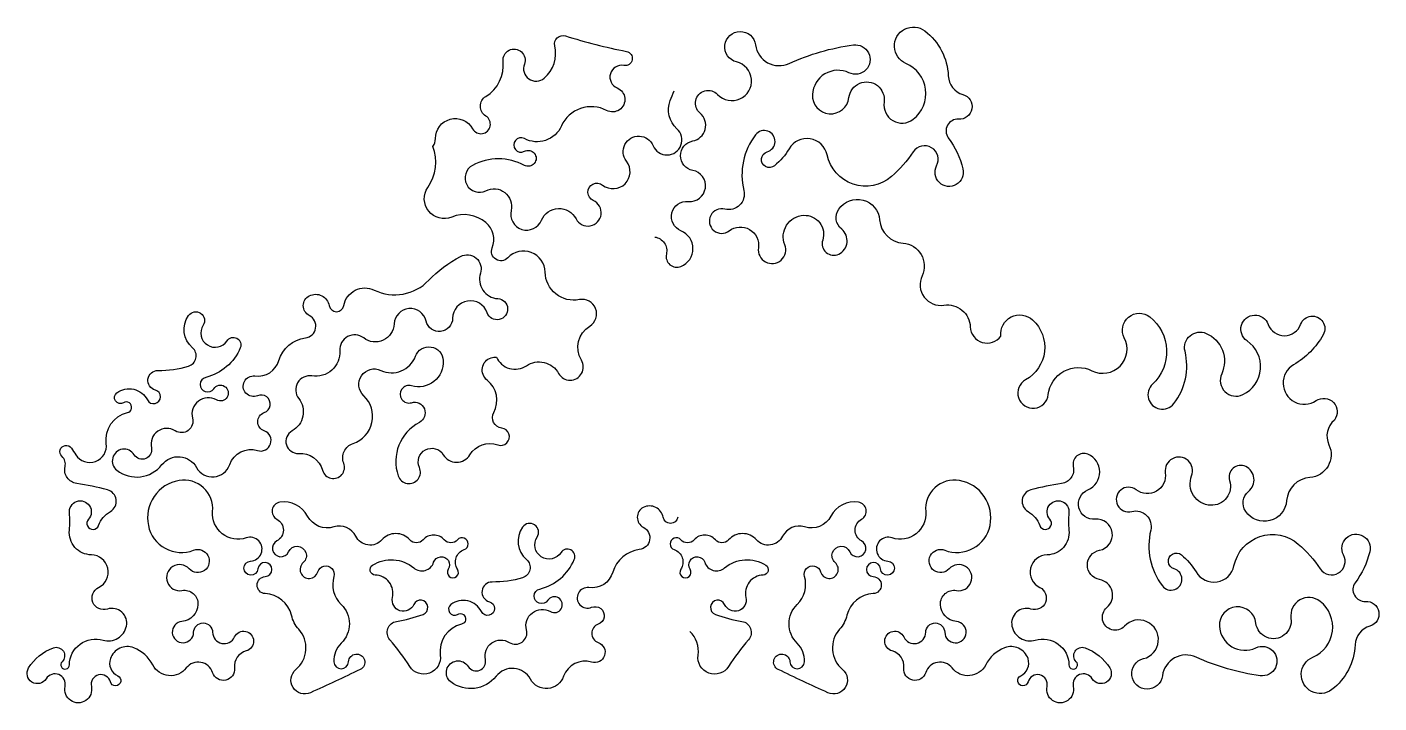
# Model space of a CAD drawing. Extents: x -0.95 to 0.88, y -0.38 to 0.54.
import ezdxf

# ---------------------------------------------------------------- set-up
doc = ezdxf.new("R2010")
doc.units = 0
doc.header["$MEASUREMENT"] = 0
doc.layers.add('JARDIN', color=76, linetype='CONTINUOUS')

msp = doc.modelspace()

# ---------------------------------------------------------------- linework, layer by layer
at = {"layer": 'JARDIN'}
for points in [[(-0.0978, 0.2559, -0.438098), (-0.082, 0.2328, 0.607723), (-0.0622, 0.216, 0.670956), (-0.0622, 0.2643, -0.864146), (-0.0523, 0.3042, 0.958185), (-0.0463, 0.3462, -0.83168), (-0.0463, 0.3861, 0.634881), (-0.0364, 0.4239, -1.062572), (-0.0126, 0.4491, 1.339787), (0.0131, 0.4932, -1.89463), (0.0389, 0.5163, 0.504077), (0.0844, 0.4911, -0.073644), (0.1716, 0.5163, -1.342578), (0.1656, 0.4785, 0.534799), (0.1161, 0.4491, 0.968674), (0.1656, 0.4449, -1.015456), (0.2132, 0.4386, 0.676862), (0.2528, 0.4155, 0.571824), (0.2429, 0.4911, -1.135708), (0.2686, 0.5352, -0.221253), (0.3003, 0.4743, 0.321277), (0.3201, 0.4491, -0.897549), (0.3142, 0.4155, 0.637432), (0.3003, 0.3903, -0.095941), (0.3201, 0.3483, -1.455323), (0.2845, 0.3525, 0.947808), (0.2528, 0.3714, -0.066533), (0.2231, 0.3378, -0.572021), (0.1359, 0.3672, 0.686276), (0.0844, 0.3756, -0.08993), (0.0646, 0.3525, -1.222627), (0.0547, 0.3714, 1.381915), (0.0389, 0.3945, 0.22624), (0.023, 0.3189, -0.568962), (-0.0027, 0.2937, 1.610491), (0.0032, 0.2643, -0.674449), (0.0428, 0.2412, 1.302143), (0.0785, 0.2454, -0.515142), (0.1042, 0.2853, -0.522574), (0.13, 0.2517, 0.658962), (0.1518, 0.2328, 0.548043), (0.1557, 0.2664, -0.388468), (0.1518, 0.2937, -0.708629), (0.2072, 0.279, 0.370548), (0.2389, 0.2475, -0.52679), (0.2647, 0.2034, 0.600243), (0.2944, 0.1635, -0.446492), (0.3301, 0.1341, 0.710259), (0.3716, 0.1215, -0.695316), (0.4147, 0.1435, -0.511692), (0.4052, 0.0624, 1.644561), (0.4358, 0.0422, -0.522545), (0.4951, 0.0746, 0.725032), (0.539, 0.1192, -0.806556), (0.5735, 0.1476, -0.45923), (0.5773, 0.0564, 1.079161), (0.606, 0.03, 0.23126), (0.6213, 0.101, -0.619608), (0.65, 0.1253, -0.421638), (0.671, 0.0706, 0.700334), (0.6997, 0.0422, 0.579591), (0.7054, 0.1152, -1.372321), (0.7341, 0.1375, 0.699927), (0.7781, 0.1375, -1.088723), (0.8087, 0.1233, -0.131423), (0.7685, 0.0827, 1.033056), (0.7991, 0.0341, -0.85332), (0.8238, 0.0077, 0.340405), (0.8165, -0.0259, -0.52679), (0.7907, -0.07, 0.370548), (0.759, -0.1015, -0.708629), (0.7036, -0.1162, -0.388468), (0.7075, -0.0889, 0.548043), (0.7036, -0.0553, 0.658962), (0.6818, -0.0742, -0.522574), (0.656, -0.1078, -0.515142), (0.6303, -0.0679, 1.302143), (0.5946, -0.0637, -0.674449), (0.555, -0.0868, 1.610491), (0.5491, -0.1162, -0.568962), (0.5748, -0.1414, 0.22624), (0.5907, -0.217, 1.381915), (0.6065, -0.1939, -1.222627), (0.6164, -0.175, -0.08993), (0.6362, -0.1981, 0.686276), (0.6877, -0.1897, -0.572021), (0.7749, -0.1603, -0.066533), (0.8046, -0.1939, 0.947808), (0.8363, -0.175, -1.455323), (0.8719, -0.1708, -0.095941), (0.8521, -0.2128, 0.637432), (0.866, -0.238, -0.897549), (0.8719, -0.2716, 0.321277), (0.8521, -0.2968, -0.221253), (0.8204, -0.3577, -1.135708), (0.7947, -0.3136, 0.571824), (0.8046, -0.238, 0.676862), (0.765, -0.2611, -1.015456), (0.7174, -0.2674, 0.968674), (0.6679, -0.2716, 0.534799), (0.7174, -0.301, -1.342578), (0.7234, -0.3388, -0.073644), (0.6362, -0.3136, 0.504077), (0.5907, -0.3388, -1.89463), (0.5649, -0.3157, 1.339787), (0.5392, -0.2716, -1.062572), (0.5154, -0.2464, 0.634881), (0.5055, -0.2086, -0.83168), (0.5055, -0.1687, 0.958185), (0.4995, -0.1267, -0.864146), (0.4896, -0.0868, 0.670956), (0.4896, -0.0385, 0.607723), (0.4698, -0.0553, -0.438098), (0.454, -0.0784, 0.027702), (0.4124, -0.0868, 0.671298), (0.4084, -0.1162, -0.177255), (0.4243, -0.1351, 1.220227), (0.4381, -0.1267, -1.55352), (0.4639, -0.1183, 0.055822), (0.4639, -0.1414, -0.443895), (0.4342, -0.175, 0.791062), (0.4243, -0.2191, -0.933194), (0.4124, -0.2485, 0.576685), (0.3866, -0.2716, 0.438513), (0.4183, -0.2905, -0.498043), (0.4639, -0.3241, 1.491682), (0.4738, -0.3199, -0.801865), (0.4857, -0.301, -0.171138), (0.5193, -0.3283, -0.996865), (0.4956, -0.343, 0.843176), (0.4698, -0.3535, -1.244997), (0.4342, -0.3535, 0.977688), (0.4084, -0.3472, -1.57713), (0.3985, -0.3388, 0.387072), (0.4084, -0.3157, 0.4246), (0.3767, -0.301, 0.183153), (0.351, -0.3241, -0.54721), (0.3054, -0.3283, 0.602264), (0.2697, -0.3346, -0.901945), (0.24, -0.3283, 0.369097), (0.2242, -0.3052, -1.56849), (0.24, -0.2863, 0.794326), (0.2697, -0.28, -0.980914), (0.2955, -0.28, 2.232255), (0.3114, -0.2653, -0.376349), (0.2896, -0.2422, -0.478625), (0.3114, -0.2233, 1.692443), (0.3014, -0.1939, -1.888528), (0.2955, -0.1687, 0.462187), (0.3569, -0.1351, 0.424903), (0.3153, -0.0742, 0.490881), (0.2697, -0.1162, -0.541622), (0.2242, -0.1519, 1.152738), (0.2182, -0.1834, -2.181729), (0.2083, -0.1939, 2.18084), (0.1984, -0.2044, -0.955567), (0.1984, -0.2275, 0.333669), (0.1628, -0.2569, -0.123426), (0.1529, -0.2758, 0.423295), (0.1568, -0.3304, -0.872384), (0.137, -0.3619, -0.0061), (0.0697, -0.3304, -1.757272), (0.0855, -0.3199, 0.952167), (0.1053, -0.3199, 0.215022), (0.0954, -0.2947, -0.421729), (0.0954, -0.2422, 0.277763), (0.1053, -0.2044, -1.00403), (0.1271, -0.1981, 1.340509), (0.1469, -0.1855, -1.244278), (0.1667, -0.1708, 1.393686), (0.1826, -0.1561, -0.595184), (0.1826, -0.1267, 0.716693), (0.1786, -0.1036, 0.321758), (0.141, -0.1225, -0.363311), (0.1053, -0.1372, 0.36893), (0.0756, -0.1498, -0.530057), (0.0402, -0.1546, 0.447639), (0.0024, -0.1546, -0.447639), (-0.0156, -0.1546, 0.447639), (-0.0444, -0.1546, -0.447639), (-0.0624, -0.1546, 1.285951), (-0.0714, -0.1679, -0.484266), (-0.0624, -0.1946, 1.844343), (-0.0498, -0.1946, -1.136969), (-0.03, -0.1851, 0.529744), (-0.003, -0.1927, -0.326241), (0.0528, -0.1889, -0.73827), (0.0492, -0.2023, 0.47176), (0.0258, -0.2328, -0.911747), (-0.003, -0.2423, 1.512046), (-0.0156, -0.2557, 0.047598), (0.0204, -0.2652, -0.585009), (0.0294, -0.29, 0.035236), (0.0024, -0.3263, -0.804157), (-0.039, -0.311, 0.238372), (-0.0501, -0.2787, -1.166093)], [(-0.3125, 0.0931, 0.466576), (-0.2718, 0.0814, -0.43948), (-0.2281, 0.071, 1.016705), (-0.1972, 0.0889, -0.410824), (-0.1859, 0.1351, 0.836235), (-0.2, 0.171, -0.466727), (-0.2464, 0.2083, 0.67281), (-0.2971, 0.2277, -0.829794), (-0.3182, 0.2411, 0.321556), (-0.3267, 0.2754, 0.281038), (-0.3731, 0.2829, -0.746535), (-0.4055, 0.3232, 0.244852), (-0.3985, 0.3787, 0.15932), (-0.3952, 0.3893, -0.778765), (-0.3448, 0.4026, 1.294591), (-0.3268, 0.4198, -0.557606), (-0.3268, 0.4465, 0.288258), (-0.3034, 0.4942, -1.270397), (-0.2746, 0.4904, 0.779723), (-0.2476, 0.4713, 0.279175), (-0.2333, 0.5152, -0.579566), (-0.2189, 0.5285, 0.027209), (-0.1361, 0.5075, -0.992767), (-0.1397, 0.4884, 0.898169), (-0.1487, 0.4579, -1.047994), (-0.1631, 0.4274, 0.433383), (-0.2243, 0.4064, -0.434557), (-0.2746, 0.3893, 1.669499), (-0.2746, 0.3721, -1.669499), (-0.2746, 0.353, 0.250796), (-0.3448, 0.353, 0.991308), (-0.3268, 0.3187, -0.63892), (-0.2926, 0.292, 0.920481), (-0.2513, 0.2786, -0.63756), (-0.2045, 0.2805, 1.411767), (-0.1811, 0.3053, -1.130736), (-0.1685, 0.3263, 0.885202), (-0.1361, 0.3587, -1.146696), (-0.1001, 0.3797, 1.253149), (-0.0677, 0.4026, -0.313341), (-0.0767, 0.4408, -0.007977), (-0.0713, 0.454, -0.767667)], [(-0.0665, -0.1241, -0.834688), (-0.0863, -0.1241, 0.502692), (-0.1133, -0.1107, 0.612194), (-0.1133, -0.1374, -0.73968), (-0.1187, -0.1679, 0.299174), (-0.1547, -0.1985, -0.370678), (-0.1871, -0.2194, 1.312939), (-0.1835, -0.2461, -1.028645), (-0.1745, -0.269, 0.702223), (-0.1745, -0.2938, -0.978949), (-0.1835, -0.3205, 0.406005), (-0.2213, -0.3396, -0.651062), (-0.2663, -0.3434, 0.538677), (-0.313, -0.3396, -0.412644), (-0.3742, -0.3472, -1.199678), (-0.3508, -0.3263, 0.849051), (-0.3274, -0.3167, -0.669372), (-0.295, -0.2938, 0.68231), (-0.2717, -0.2767, -0.667402), (-0.2393, -0.2519, 2.313886), (-0.2429, -0.2366, -1.461522), (-0.2537, -0.2213, 0.235761), (-0.2069, -0.1813, 0.915887), (-0.2249, -0.1718, -0.99972), (-0.2573, -0.1508, 0.981294), (-0.2771, -0.1374, 0.384852), (-0.2717, -0.1813, -0.59367), (-0.2771, -0.2061, -0.073915), (-0.3184, -0.2118, 0.88317), (-0.322, -0.2385, -1.545163), (-0.3328, -0.2519, 0.468112), (-0.3742, -0.2423, 0.945492), (-0.3652, -0.2557, -1.166093), (-0.3598, -0.269, 0.386946), (-0.3886, -0.311, -0.804157), (-0.43, -0.3263, 0.035236), (-0.457, -0.29, -0.585009), (-0.448, -0.2652, 0.047598), (-0.412, -0.2557, 1.512046), (-0.4246, -0.2423, -0.911747), (-0.4534, -0.2328, 0.47176), (-0.4768, -0.2023, -0.73827), (-0.4804, -0.1889, -0.326241), (-0.4246, -0.1927, 0.529744), (-0.3976, -0.1851, -1.136969), (-0.3778, -0.1946, 1.844343), (-0.3652, -0.1946, -0.484266), (-0.3562, -0.1679, 1.285951), (-0.3652, -0.1546, -0.447639), (-0.3832, -0.1546, 0.447639), (-0.412, -0.1546, -0.447639), (-0.43, -0.1546, 0.447639), (-0.4678, -0.1546, -0.530057), (-0.5032, -0.1498, 0.36893), (-0.5329, -0.1372, -0.363311), (-0.5686, -0.1225, 0.321758), (-0.6062, -0.1036, 0.716693), (-0.6102, -0.1267, -0.595184), (-0.6102, -0.1561, 1.393686), (-0.5943, -0.1708, -1.244278), (-0.5745, -0.1855, 1.340509), (-0.5547, -0.1981, -1.00403), (-0.5329, -0.2044, 0.277763), (-0.523, -0.2422, -0.421729), (-0.523, -0.2947, 0.215022), (-0.5329, -0.3199, 0.952167), (-0.5131, -0.3199, -1.757272), (-0.4973, -0.3304, -0.0061), (-0.5646, -0.3619, -0.872384), (-0.5844, -0.3304, 0.423295), (-0.5805, -0.2758, -0.123426), (-0.5904, -0.2569, 0.333669), (-0.626, -0.2275, -0.955567), (-0.626, -0.2044, 2.18084), (-0.6359, -0.1939, -2.181729), (-0.6458, -0.1834, 1.152738), (-0.6518, -0.1519, -0.541622), (-0.6973, -0.1162, 0.490881), (-0.7429, -0.0742, 0.424903), (-0.7845, -0.1351, 0.462187), (-0.7231, -0.1687, -1.888528), (-0.729, -0.1939, 1.692443), (-0.7389, -0.2233, -0.478625), (-0.7172, -0.2422, -0.376349), (-0.7389, -0.2653, 2.232255), (-0.7231, -0.28, -0.980914), (-0.6973, -0.28, 0.794326), (-0.6676, -0.2863, -1.56849), (-0.6518, -0.3052, 0.369097), (-0.6676, -0.3283, -0.901945), (-0.6973, -0.3346, 0.602264), (-0.733, -0.3283, -0.54721), (-0.7786, -0.3241, 0.183153), (-0.8043, -0.301, 0.4246), (-0.836, -0.3157, 0.387072), (-0.8261, -0.3388, -1.57713), (-0.836, -0.3472, 0.977688), (-0.8618, -0.3535, -1.244997), (-0.8974, -0.3535, 0.843176), (-0.9232, -0.343, -0.996865), (-0.9469, -0.3283, -0.171138), (-0.9133, -0.301, -0.801865), (-0.9014, -0.3199, 1.491682), (-0.8915, -0.3241, -0.498043), (-0.8459, -0.2905, 0.438513), (-0.8142, -0.2716, 0.576685), (-0.84, -0.2485, -0.933194), (-0.8519, -0.2191, 0.791062), (-0.8618, -0.175, -0.443895), (-0.8915, -0.1414, 0.055822), (-0.8915, -0.1183, -1.55352), (-0.8657, -0.1267, 1.220227), (-0.8519, -0.1351, -0.177255), (-0.836, -0.1162, 0.671298), (-0.84, -0.0868, 0.027702), (-0.8816, -0.0784, -0.438098), (-0.8974, -0.0553, 0.268273), (-0.9017, -0.0414, -1.116717), (-0.8889, -0.0303, -0.008454), (-0.8829, -0.0393, 0.804157), (-0.8416, -0.0241, -0.386946), (-0.8128, 0.0179, 1.166093), (-0.8182, 0.0313, -0.945492), (-0.8272, 0.0446, -0.468112), (-0.7858, 0.0351, 1.545163), (-0.775, 0.0484, -0.88317), (-0.7714, 0.0751, 0.073915), (-0.73, 0.0809, 0.59367), (-0.7246, 0.1057, -0.384852), (-0.73, 0.1495, -0.981294), (-0.7102, 0.1362, 0.99972), (-0.6778, 0.1152, -0.915887), (-0.6598, 0.1057, -0.235761), (-0.7066, 0.0656, 1.461522), (-0.6958, 0.0503, -2.313886), (-0.6922, 0.0351, 0.667402), (-0.7246, 0.0103, -0.68231), (-0.748, -0.0069, 0.669372), (-0.7804, -0.0298, -0.849051), (-0.8038, -0.0393, 1.199678), (-0.8272, -0.0603, 0.412644), (-0.766, -0.0527, -0.538677), (-0.7192, -0.0565, 0.651062), (-0.6742, -0.0527, -0.406005), (-0.6364, -0.0336, 0.978949), (-0.6274, -0.0069, -0.702223), (-0.6274, 0.0179, 1.028645), (-0.6364, 0.0408, -1.312939), (-0.64, 0.0675, 0.370678), (-0.6076, 0.0885, -0.299174), (-0.5716, 0.119, 0.73968), (-0.5662, 0.1495, -0.612194), (-0.5662, 0.1762, -0.502692), (-0.5393, 0.1629, 0.834688), (-0.5195, 0.1629, -0.496525), (-0.4781, 0.1839, 0.326621), (-0.4043, 0.1972, -0.083326), (-0.3611, 0.2296, -0.670432), (-0.3341, 0.2068, 0.490355), (-0.3107, 0.1724, -1.863423), (-0.3251, 0.1533, 0.837262), (-0.3719, 0.1457, -0.886093), (-0.4079, 0.1419, 0.870569), (-0.4511, 0.1381, -0.605494), (-0.4925, 0.119, 0.644162), (-0.5249, 0.1018, -0.479649), (-0.5627, 0.0675, 0.680572), (-0.5806, 0.037, -0.461576), (-0.5896, -0.0069, 0.803702), (-0.5806, -0.0374, -0.356702), (-0.5483, -0.0603, 1.050954), (-0.5195, -0.0508, -0.428767), (-0.5069, -0.0241, 0.56738), (-0.4925, 0.0408, -0.852399), (-0.4691, 0.0751, 0.438342), (-0.4223, 0.0942, -0.811826), (-0.3845, 0.0885, -0.517874), (-0.4277, 0.0542, 1.333605), (-0.4277, 0.0313, -0.904561), (-0.4169, 0.0046, 0.369861), (-0.4457, -0.0679, 1.049098), (-0.4169, -0.0565, -0.940814), (-0.3845, -0.0393, 0.561019), (-0.3485, -0.0393, -0.355343), (-0.3107, -0.026, 1.118344), (-0.3053, -0.0031, -0.530451), (-0.3161, 0.0179, 0.366272), (-0.3251, 0.0618, -0.599054), (-0.3197, 0.0923, -0.10359), (-0.3125, 0.0931, 0.466576)]]:
    msp.add_lwpolyline(points, format="xyb", dxfattribs=at)

doc.saveas('drawing.dxf')
